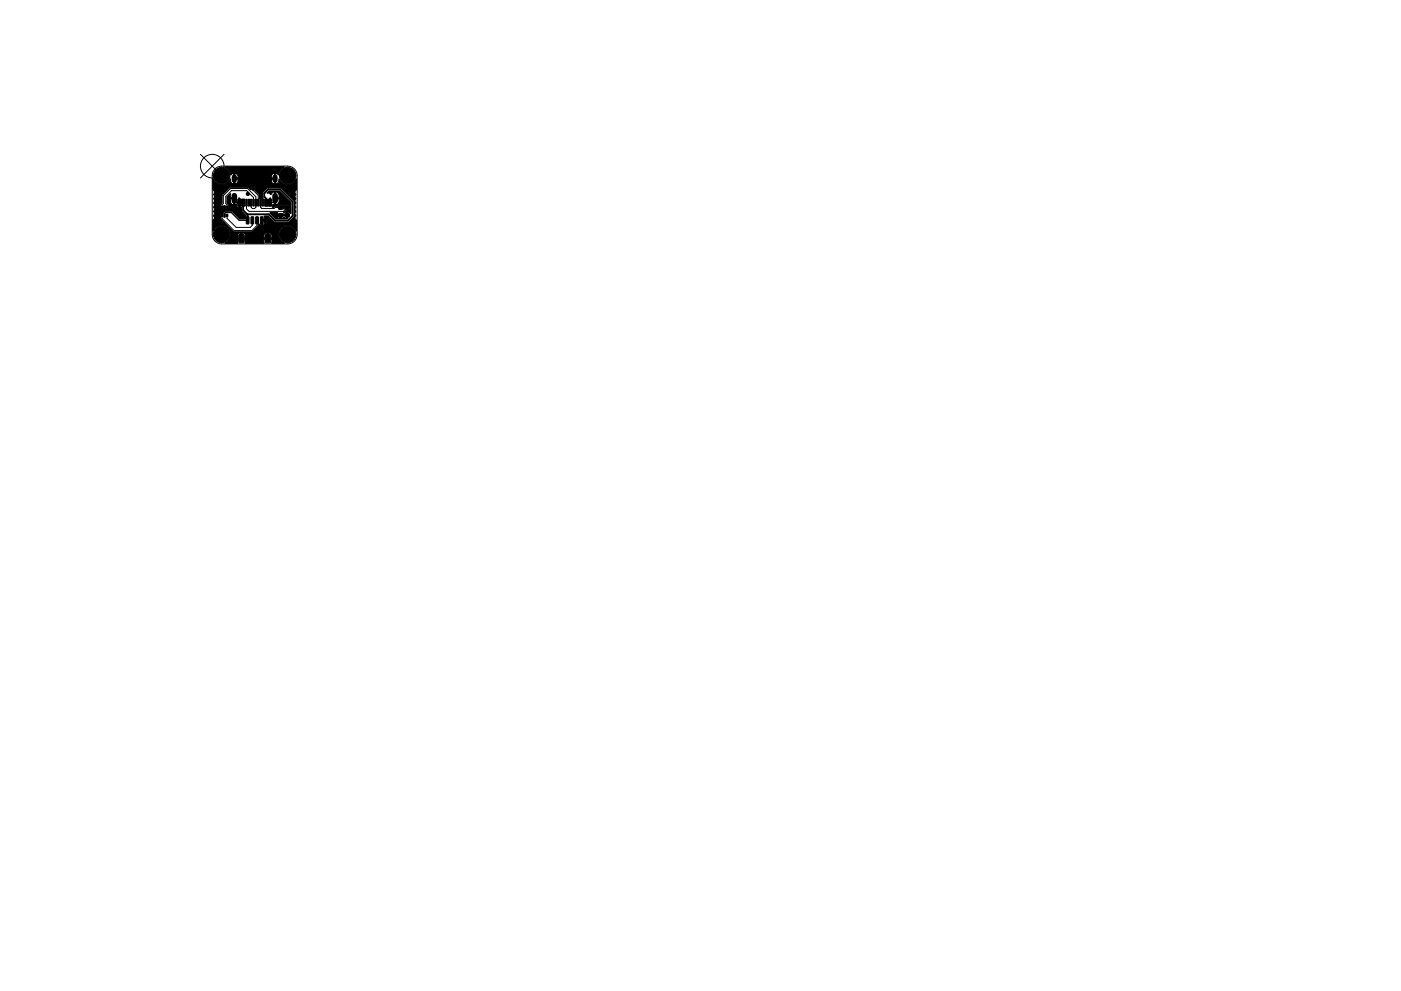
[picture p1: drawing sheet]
<svg xmlns="http://www.w3.org/2000/svg" width="297mm" height="210mm" viewBox="0 0 297 210" stroke-linecap="round" stroke-linejoin="round" font-family="sans-serif">
<g fill="none" stroke="#000" stroke-width=".21">
<path d="M42.5 32.7l5 5M45.6 35.8l.7-.4 .7-.2h14a2 2 0 0 1 2 2v12.5a2 2 0 0 1-2 2h-14a2 2 0 0 1-2-2v-12.5l.1-.6zM47.5 32.7l-5 5M47.1 45.7v.7l2.5 2.5h3.8l1.1-1.1v-1.1M48.1 45.7v.6l2 1.9h2.9l.5-.4v-1.1M52.3 43v1.3l.5 .5h7.3l.8-.8M53.3 43v1l.2 .2h.5l.3-.2v-2.3l-1.8-1.7h-3.6l-1.6 1.5v1.7l-.2 .3v.5M53.7 40v.4l1 1v1.6M53.7 43v-1.1l-.7-.8h-.4v-.4l-.3-.3h-3.2l-1.2 1.3v1.5l.2 .2v.6M55.3 43v1l.2 .2h2.6l.2-.2h1.2M58.3 42.1v.6l-.2 .3h-.8"/>
<circle cx="45" cy="35.2" r="2.5"/>
</g>
<g fill="#000" stroke="#000" stroke-width=".21">
<path d="M47.7 35.4h12.6a2.32 2.32 0 0 0-1.3 1.7l-.5-.3v2.2l.4-.2 .3-.8a1.96 1.96 0 0 0 1.8 1.2 1.96 1.96 0 0 0 1.8-1.2v2.3a.55 .55 0 0 0-.1 .9l-.2 .5 .2 .5a.69 .69 0 0 0 0 .9l-.2 .4 .2 .5-.2 .4 .2 .4a.78 .78 0 0 0 0 1 .58 .58 0 0 0 .2 .9v2.3h-.1a1.93 1.93 0 0 0-3.2-.5 1.93 1.93 0 0 0 .7 3.1h-2.7v-.8h-1.7l.1 .8h-4v-.8h-1.7l.1 .8h-2.7l.7-.5 .4-.6h8.9l-.1-.8-.4-.2h-.3v1h-.2v-1h-.5l-.2 .2-.1 .8h-3.8l-.1-.8-.4-.2h-.3v1h-.2v-1h-.5l-.2 .2-.1 .8h-1.5a1.93 1.93 0 0 0-1.1-2.5 1.93 1.93 0 0 0-2.5 1l-.1-2.3 .3-.4v-.3h1.3l.2 .5 2.6 2.7h3.9l1.3-1.2 .2-.4 .4 .2 .7-.2 .1-.7h-.5v.9h-.2v-1.1l.7-.1-.1-.8h.9l1.4 1.4h2.8l1.3-1.2v-3.3l-2.8-2.9-2.9 .1-1 1v1.2h-.7v-.7l-.9-1a.55 .55 0 0 0-.4-.9 .55 .55 0 0 0-.6 .7l-.6-.5-3.7 .1-1.7 1.7v1.5l-.3 .4-.1 .9 .7 .2 .1-.7 .2 .1v.6l.8-.2v-.6l-.4-.7v-.3h.7l.2 .5 .6 .3-.1-1.3h-.7v.5h-.7v-.9l.7-.7v.8l1 .1v1.5l.4-.1 .2 .6h.2v-.9h-.4v-.2h.4v-.9l.3 .1v1.9h.3l.1 .8 .8 .9-.1 .8h-1.2l-1.8-1.7h-1.2l-.5 .5h-.5l-.1 .7h-1.3l-.1-.3 .2-.4-.2-.5 .2-.4-.2-.5 .2-.4-.2-.4a.84 .84 0 0 0 0-1l.2-.4-.2-.5a.61 .61 0 0 0-.2-.9l.1-2.3a1.96 1.96 0 0 0 1.8 1.2 1.96 1.96 0 0 0 1.8-1.3l.2 .8 .5 .3 .7-.1 .3-.6h7l.2 .5 .5 .2v-1h-.7v.3h-7v-.3h-.7v1h-.2v-1.2h8.6v-1l-.5 .2-.2 .8h-7l-.2-.8-.5-.2v1h-.2l-.1-1-.6 .3a2.03 2.03 0 0 0-1.1-1.6zM46.9 43.7h.4v.5h-.4zM46.9 45.4h.4v.5h-.4zM47.4 43.6h.3v.6h-.3zM47.4 45.4h.3v.7h-.3zM48 43.7h.3v.5h-.3zM48 45.4h.3v.5h-.3zM50.7 49.8l.9-.1 .2 .2v1.4l-.2 .2h-.7l-.3-.1zM50.4 42.3h.6v1.4h-.6zM51.3 42.3h.6v1.4h-.6zM52.2 46l.6 .1-.1 1.4-.5-.1zM52.1 42.3h.3v1.4h-.3z"/>
<path d="M52.6 42.3h.3v1.4h-.3zM53.2 46l.6 .1-.1 1.4-.5-.1zM53.1 42.3h.3v1.4h-.3zM53.6 42.3h.3v1.4h-.3zM54.2 46l.6 .1-.1 1.4-.5-.1zM54.1 42.3h.3v1.4h-.3zM54.6 42.3h.3v1.4h-.3zM55.2 46l.6 .1-.1 1.4-.5-.1zM55.1 42.3h.3v1.4h-.3zM55.6 42.3h.3v1.4h-.3zM56.3 49.8l.8-.1 .3 .2v1.4l-.2 .2h-.8l-.2-.1zM56.2 42.3h.5v1.4h-.5z"/>
<path d="M57.1 42.1l.3-.1v1.1h-.4l-.1-.2h.2zM57 42.3h.6v1.4h-.6zM57 40.5h2.3l2.4 2.4v2.4l-.7-.3v1.3l-.1 .2h-2.4l-.5-.6h.8l.3 .4h.8l.3-.2 .6 .2v-.5h-1.2v.5h-.2v-.5l-1.4 .1-.8-.7 1.6-.1v.4h2v-.5l-.6 .2-.1-.1 .6-.5 .8-.2v-.7l-.3-.2h-.8l-.2 .9-.1-.7-.2-.2h-.8l-.2 .3-1.2 .2 .1-.6 .7 .1 .6-.4 .1-.9h-.7l-.1 1.3h-.2v-1.6h1v-.4a.82 .82 0 0 0-.8-.8v1.2h-.2v-1.2l-.4 .1-.4 .5-.4-.3h-.4zM59.1 43.7h.8v.7h-.8zM59.1 45.3h.8v.7h-.8zM60.5 45.3h.8v.7h-.8zM60.5 43.7h.8v.7h-.8z"/>
<circle cx="47" cy="37.2" r="1.75"/>
<circle cx="61" cy="37.2" r="1.75"/>
<circle cx="47" cy="49.7" r="1.75"/>
<circle cx="52.6" cy="41.1" r=".35"/>
<circle cx="53.7" cy="40" r=".35"/>
<circle cx="61" cy="49.7" r="1.75"/>
</g>
<path d="M49.7 41.5v1.1M58.3 41.5v1.1" fill="none" stroke="#000" stroke-width="1.2"/>
<path d="M49.7 37.5v.7M58.3 37.5v.7" fill="none" stroke="#000" stroke-width="1.1"/>
<path d="M47.6 45.8v-.4l.3-.3h1.1l1.7 1.6h1.8M49.7 42.1v1.8l-.7 .7h-1.1l-.3-.3v-.4" fill="none" stroke="#000" stroke-width=".25"/>
<path d="M55.5 46.7v1.5" fill="none" stroke="#000" stroke-width=".3"/>
<path d="M51.5 43l.1 1.6 .9 .9v1.2M56.4 43v-.8l-.4-.5v-.7l.9-.9h2.5l2.7 2.7v3l-1.1 1h-2.6l-1.4-1.3h-4.6" fill="none" stroke="#000" stroke-width=".4"/>
</svg>
